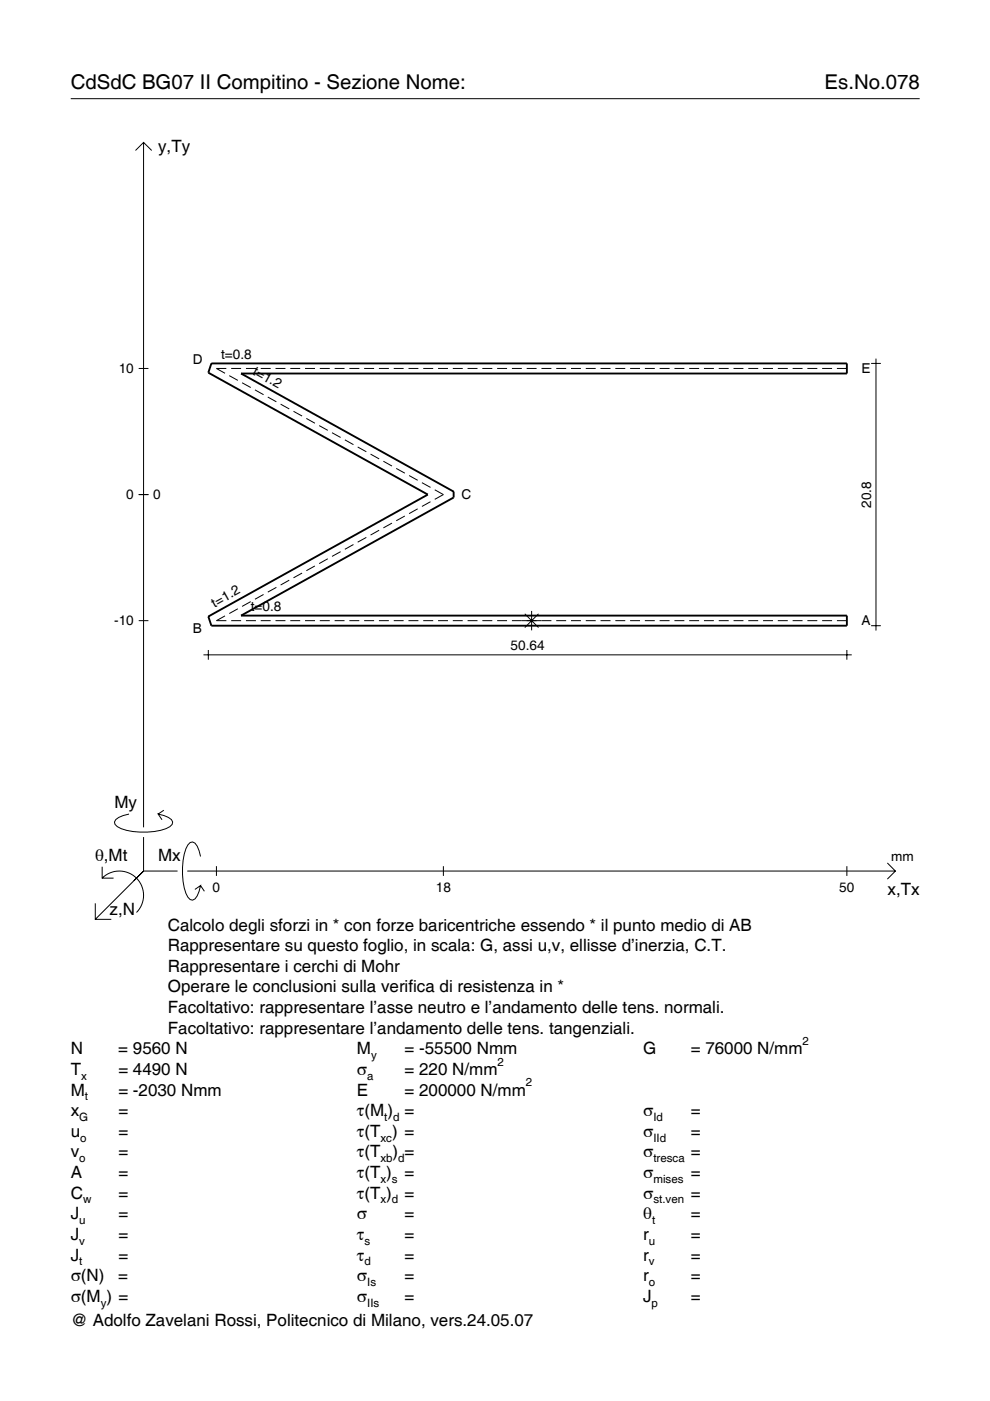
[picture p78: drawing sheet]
<svg xmlns="http://www.w3.org/2000/svg" width="210mm" height="297mm" viewBox="0 0 210 297" stroke-linecap="round" stroke-linejoin="round" font-family="sans-serif">
<defs><g id="words">
<g font-size="4.3">
<text x="15" y="18.9">CdSdC BG07 II Compitino - Sezione Nome:</text>
<text x="174.8" y="18.9">Es.No.078</text>
</g>
<g font-size="3.6">
<text x="33.5" y="32.3">y,Ty</text>
<text x="24.3" y="171.3">My</text>
<text x="20.1" y="182.6">θ,Mt</text>
<text x="33.5" y="182.6">Mx</text>
<text x="188.2" y="189.8">x,Tx</text>
<text x="23.2" y="193.9">z,N</text>
<text x="35.6" y="197.3">Calcolo degli sforzi in * con forze baricentriche essendo * il punto medio di AB</text>
<text x="35.6" y="201.7">Rappresentare su questo foglio, in scala: G, assi u,v, ellisse d’inerzia, C.T.</text>
<text x="35.6" y="206">Rappresentare i cerchi di Mohr</text>
<text x="35.6" y="210.4">Operare le conclusioni sulla verifica di resistenza in *</text>
<text x="35.6" y="214.8">Facoltativo: rappresentare l’asse neutro e l’andamento delle tens. normali.</text>
<text x="35.6" y="219.2">Facoltativo: rappresentare l’andamento delle tens. tangenziali.</text>
<text x="15" y="223.5">N</text>
<text x="15" y="227.9">T</text>
<text x="25.1" y="223.5">= 9560 N</text>
<text x="25.1" y="227.9">= 4490 N</text>
<text x="75.7" y="227.9">σ</text>
<text x="75.7" y="223.5">M</text>
<text x="85.8" y="223.5">= -55500 Nmm</text>
<text x="85.8" y="227.9">= 220 N/mm</text>
<text x="136.4" y="223.5">G</text>
<text x="146.5" y="223.5">= 76000 N/mm</text>
<text x="15" y="232.3">M</text>
<text x="25.1" y="232.3">= -2030 Nmm</text>
<text x="75.7" y="232.3">E</text>
<text x="85.8" y="232.3">= 200000 N/mm</text>
<text x="15" y="236.7">x</text>
<text x="25.1" y="236.7">=</text>
<text x="75.7" y="236.7">τ(M ) =</text>
<text x="136.4" y="236.7">σ</text>
<text x="146.5" y="236.7">=</text>
<text x="15" y="241">u</text>
<text x="15" y="245.4">v</text>
<text x="25.1" y="241">=</text>
<text x="25.1" y="245.4">=</text>
<text x="75.7" y="241">τ(T ) =</text>
<text x="75.7" y="245.4">τ(T</text>
<text x="83.3" y="245.4">) =</text>
<text x="136.4" y="241">σ</text>
<text x="136.4" y="245.4">σ</text>
<text x="146.5" y="241">=</text>
<text x="146.5" y="245.4">=</text>
<text x="15" y="249.8">A</text>
<text x="25.1" y="249.8">=</text>
<text x="75.7" y="249.8">τ(T )</text>
<text x="85.8" y="249.8">=</text>
<text x="136.4" y="249.8">σ</text>
<text x="146.5" y="249.8">=</text>
<text x="15" y="254.2">C</text>
<text x="25.1" y="254.2">=</text>
<text x="75.7" y="254.2">τ(T )</text>
<text x="85.8" y="254.2">=</text>
<text x="136.4" y="254.2">σ</text>
<text x="146.5" y="254.2">=</text>
<text x="15" y="258.5">J</text>
<text x="15" y="262.9">J</text>
<text x="25.1" y="258.5">=</text>
<text x="25.1" y="262.9">=</text>
<text x="75.7" y="258.5">σ</text>
<text x="75.7" y="262.9">τ</text>
<text x="85.8" y="258.5">=</text>
<text x="85.8" y="262.9">=</text>
<text x="136.4" y="258.5">θ</text>
<text x="136.4" y="262.9">r</text>
<text x="146.5" y="258.5">=</text>
<text x="146.5" y="262.9">=</text>
<text x="15" y="267.3">J</text>
<text x="25.1" y="267.3">=</text>
<text x="75.7" y="267.3">τ</text>
<text x="85.8" y="267.3">=</text>
<text x="136.4" y="267.3">r</text>
<text x="146.5" y="267.3">=</text>
<text x="15" y="271.7">σ(N)</text>
<text x="25.1" y="271.7">=</text>
<text x="75.7" y="271.7">σ</text>
<text x="85.8" y="271.7">=</text>
<text x="136.4" y="271.7">r</text>
<text x="146.5" y="271.7">=</text>
<text x="15" y="276">σ(M ) =</text>
<text x="15" y="281.2">@ Adolfo Zavelani Rossi, Politecnico di Milano, vers.24.05.07</text>
<text x="75.7" y="276">σ</text>
<text x="85.8" y="276">=</text>
<text x="136.4" y="276">J</text>
<text x="146.5" y="276">=</text>
</g>
<g font-size="2.9">
<text x="40.9" y="77.3">D</text>
<text x="46.9" y="76">t=0.8</text>
<text x="25.2" y="79.1">10</text>
<text x="53.4" y="79.3" transform="rotate(29 53.4 79.3)">t=1.2</text>
<text x="182.6" y="79">E</text>
<text x="26.8" y="105.9">0</text>
<text x="32.5" y="105.9">0</text>
<text x="97.8" y="105.8">C</text>
<text x="184.7" y="107.7" transform="rotate(-90 184.7 107.7)">20.8</text>
<text x="45.5" y="128.8" transform="rotate(-29 45.5 128.8)">t=1.2</text>
<text x="53.2" y="129.5">t=0.8</text>
<text x="24.2" y="132.6">-10</text>
<text x="40.9" y="134.3">B</text>
<text x="108.3" y="137.8">50.64</text>
<text x="182.6" y="132.5">A</text>
<text x="189" y="182.6">mm</text>
<text x="45.1" y="189.1">0</text>
<text x="92.4" y="189.1">18</text>
<text x="178" y="189.1">50</text>
</g>
<g font-size="2.4">
<text x="170.2" y="221.5">2</text>
<text x="78.7" y="224.5">y</text>
<text x="105.5" y="225.9">2</text>
<text x="17.2" y="228.9">x</text>
<text x="18" y="233.3">t</text>
<text x="77.9" y="228.9">a</text>
<text x="111.5" y="230.3">2</text>
<text x="16.8" y="237.7">G</text>
<text x="81.5" y="237.7">t d</text>
<text x="138.5" y="237.7">Id</text>
<text x="17" y="242">o</text>
<text x="80.7" y="242">xc</text>
<text x="138.5" y="242">IId</text>
<text x="16.8" y="246.4">o</text>
<text x="80.7" y="246.4">xb d</text>
<text x="80.7" y="250.8">x s</text>
<text x="138.5" y="246.4">tresca</text>
<text x="138.5" y="250.8">mises</text>
<text x="17.6" y="255.2">w</text>
<text x="80.7" y="255.2">x d</text>
<text x="138.5" y="255.2">st.ven</text>
<text x="16.8" y="259.5">u</text>
<text x="16.8" y="263.9">v</text>
<text x="77.3" y="263.9">s</text>
<text x="137.6" y="263.9">u</text>
<text x="138.2" y="259.5">t</text>
<text x="16.8" y="268.3">t</text>
<text x="77.3" y="268.3">d</text>
<text x="137.6" y="268.3">v</text>
<text x="77.9" y="272.7">Is</text>
<text x="137.6" y="272.7">o</text>
<text x="21.4" y="277">y</text>
<text x="77.9" y="277">IIs</text>
<text x="138.2" y="277">p</text>
</g>
</g></defs>
<g fill="none" stroke="#000" stroke-width=".21">
<path d="M15 20.9h180M28.7 31.9l1.7-1.7 1.8 1.7M30.4 30.2v145.2M29.4 78.1h2.1M48 78.1h-2.1l1.8 1M48.6 79.6l1.8 1.1M49 78.1h2.1M52.1 78.1h2.2M55.3 78.1h2.1M58.4 78.1h2.1M61.5 78.1h2.1M64.7 78.1h2.1"/>
<path d="M67.8 78.1h2.1M70.9 78.1h2.1M74.1 78.1h2.1M77.2 78.1h2.1M80.3 78.1h2.1M83.5 78.1h2.1M86.6 78.1h2.1M89.7 78.1h2.1M92.9 78.1h2.1M96 78.1h2.1M99.1 78.1h2.1M102.3 78.1h2.1"/>
<path d="M105.4 78.1h2.1M108.5 78.1h2.1M111.7 78.1h2.1M114.8 78.1h2.1M117.9 78.1h2.1M121.1 78.1h2.1M124.2 78.1h2.1M127.3 78.1h2.1M130.5 78.1h2.1M133.6 78.1h2.1M136.7 78.1h2.1M139.9 78.1h2.1"/>
<path d="M143 78.1h2.1M146.1 78.1h2.1M149.3 78.1h2.1M152.4 78.1h2.1M155.5 78.1h2.1M158.7 78.1h2.1M161.8 78.1h2.1M164.9 78.1h2.1M168.1 78.1h2.1M171.2 78.1h2.1M174.3 78.1h2.1M177.4 78.1h2.2"/>
<path d="M184.7 77.1h2.1M185.7 76v57.7M51.3 81.2l1.9 1M54.1 82.7l1.8 1M56.8 84.2l1.8 1M59.5 85.7l1.8 1M62.2 87.2l1.8 1M64.9 88.7l1.9 1M67.7 90.2l1.8 1M70.4 91.7l1.8 1.1M73.1 93.3l1.8 1M75.8 94.8l1.9 1"/>
<path d="M78.6 96.3l1.8 1M81.3 97.8l1.8 1M84 99.3l1.8 1M29.4 104.9h2.1M66.8 120l-1.9 1M69.5 118.5l-1.8 1M72.2 117l-1.8 1M74.9 115.5l-1.8 1M77.7 113.9l-1.9 1.1M80.4 112.4l-1.8 1M83.1 110.9l-1.8 1M85.8 109.4l-1.8 1"/>
<path d="M86.7 100.8l1.9 1M88.6 107.9l-1.9 1M89.5 102.3l1.8 1M91.3 106.4l-1.8 1M92.2 103.8l1.8 1.1-1.8 1M29.4 131.6h2.1M43.1 138.8h137.5M44.2 137.8v2.1M47.7 130.6l-1.8 1h2.1M49 131.6h2.1M50.4 129.1l-1.8 1M52.1 131.6h2.2"/>
<path d="M53.2 127.6l-1.9 1M55.3 131.6h2.1M55.9 126l-1.8 1.1M58.4 131.6h2.1M58.6 124.5l-1.8 1M61.3 123l-1.8 1M61.5 131.6h2.1M64 121.5l-1.8 1M64.7 131.6h2.1M67.8 131.6h2.1M70.9 131.6h2.1M74.1 131.6h2.1"/>
<path d="M77.2 131.6h2.1M80.3 131.6h2.1M83.5 131.6h2.1M86.6 131.6h2.1M89.7 131.6h2.1M92.9 131.6h2.1M96 131.6h2.1M99.1 131.6h2.1M102.3 131.6h2.1M105.4 131.6h2.1M108.5 131.6h8.4M111.3 130.1l2.9 3"/>
<path d="M112.7 129.5v4.2M114.2 130.1l-2.9 3M117.9 131.6h2.1M121.1 131.6h2.1M124.2 131.6h2.1M127.3 131.6h2.1M130.5 131.6h2.1M133.6 131.6h2.1M136.7 131.6h2.1M139.9 131.6h2.1M143 131.6h2.1M146.1 131.6h2.1"/>
<path d="M149.3 131.6h2.1M152.4 131.6h2.1M155.5 131.6h2.1M158.7 131.6h2.1M161.8 131.6h2.1M164.9 131.6h2.1M168.1 131.6h2.1M171.2 131.6h2.1M174.3 131.6h2.1M177.4 131.6h2.2M179.6 137.8v2.1M184.7 132.7h2.1"/>
<path d="M27.3 172.6a3.6 3.6 0 0 0-3 1.7l.1 .5a5.7 5.7 0 0 0 3.8 1.5 13.3 13.3 0 0 0 7.8-1l.5-.5 .1-.5a3.6 3.6 0 0 0-3.1-1.7l.8 1.2M30.4 177.5v7.2M34.7 171.8l-1.2 .8M20.2 191.5v3.4h3.4M21.7 186.2a5.1 5.1 0 0 1 7.2 0 5.1 5.1 0 0 1 0 7.3M21.7 183.8v2.4h2.4M30.4 184.7l-10.2 10.2M30.4 184.7l-2 2M30.4 184.7h7.2M39.7 184.7h150.1M42.5 181.6a3.6 3.6 0 0 0-1.7-3.1l-.5 .1a5.7 5.7 0 0 0-1.5 3.8 13.3 13.3 0 0 0 1 7.8l.5 .5 .5 .2a3.6 3.6 0 0 0 1.7-3.1l-1.2 .8M42.5 187.8l.8 1.2"/>
<path d="M45.9 183.7v2M94 183.7v2M179.6 183.7v2M188.1 183l1.7 1.7-1.7 1.7"/>
</g>
<path d="M44.8 77.1h134.8v2.1h-128.5l45.1 25v1.3l-45.1 25h128.5v2.2h-134.8l-.6-2 46.5-25.8-46.5-25.9z" fill="none" stroke="#000" stroke-width=".4"/>
<use href="#words"/>
</svg>
